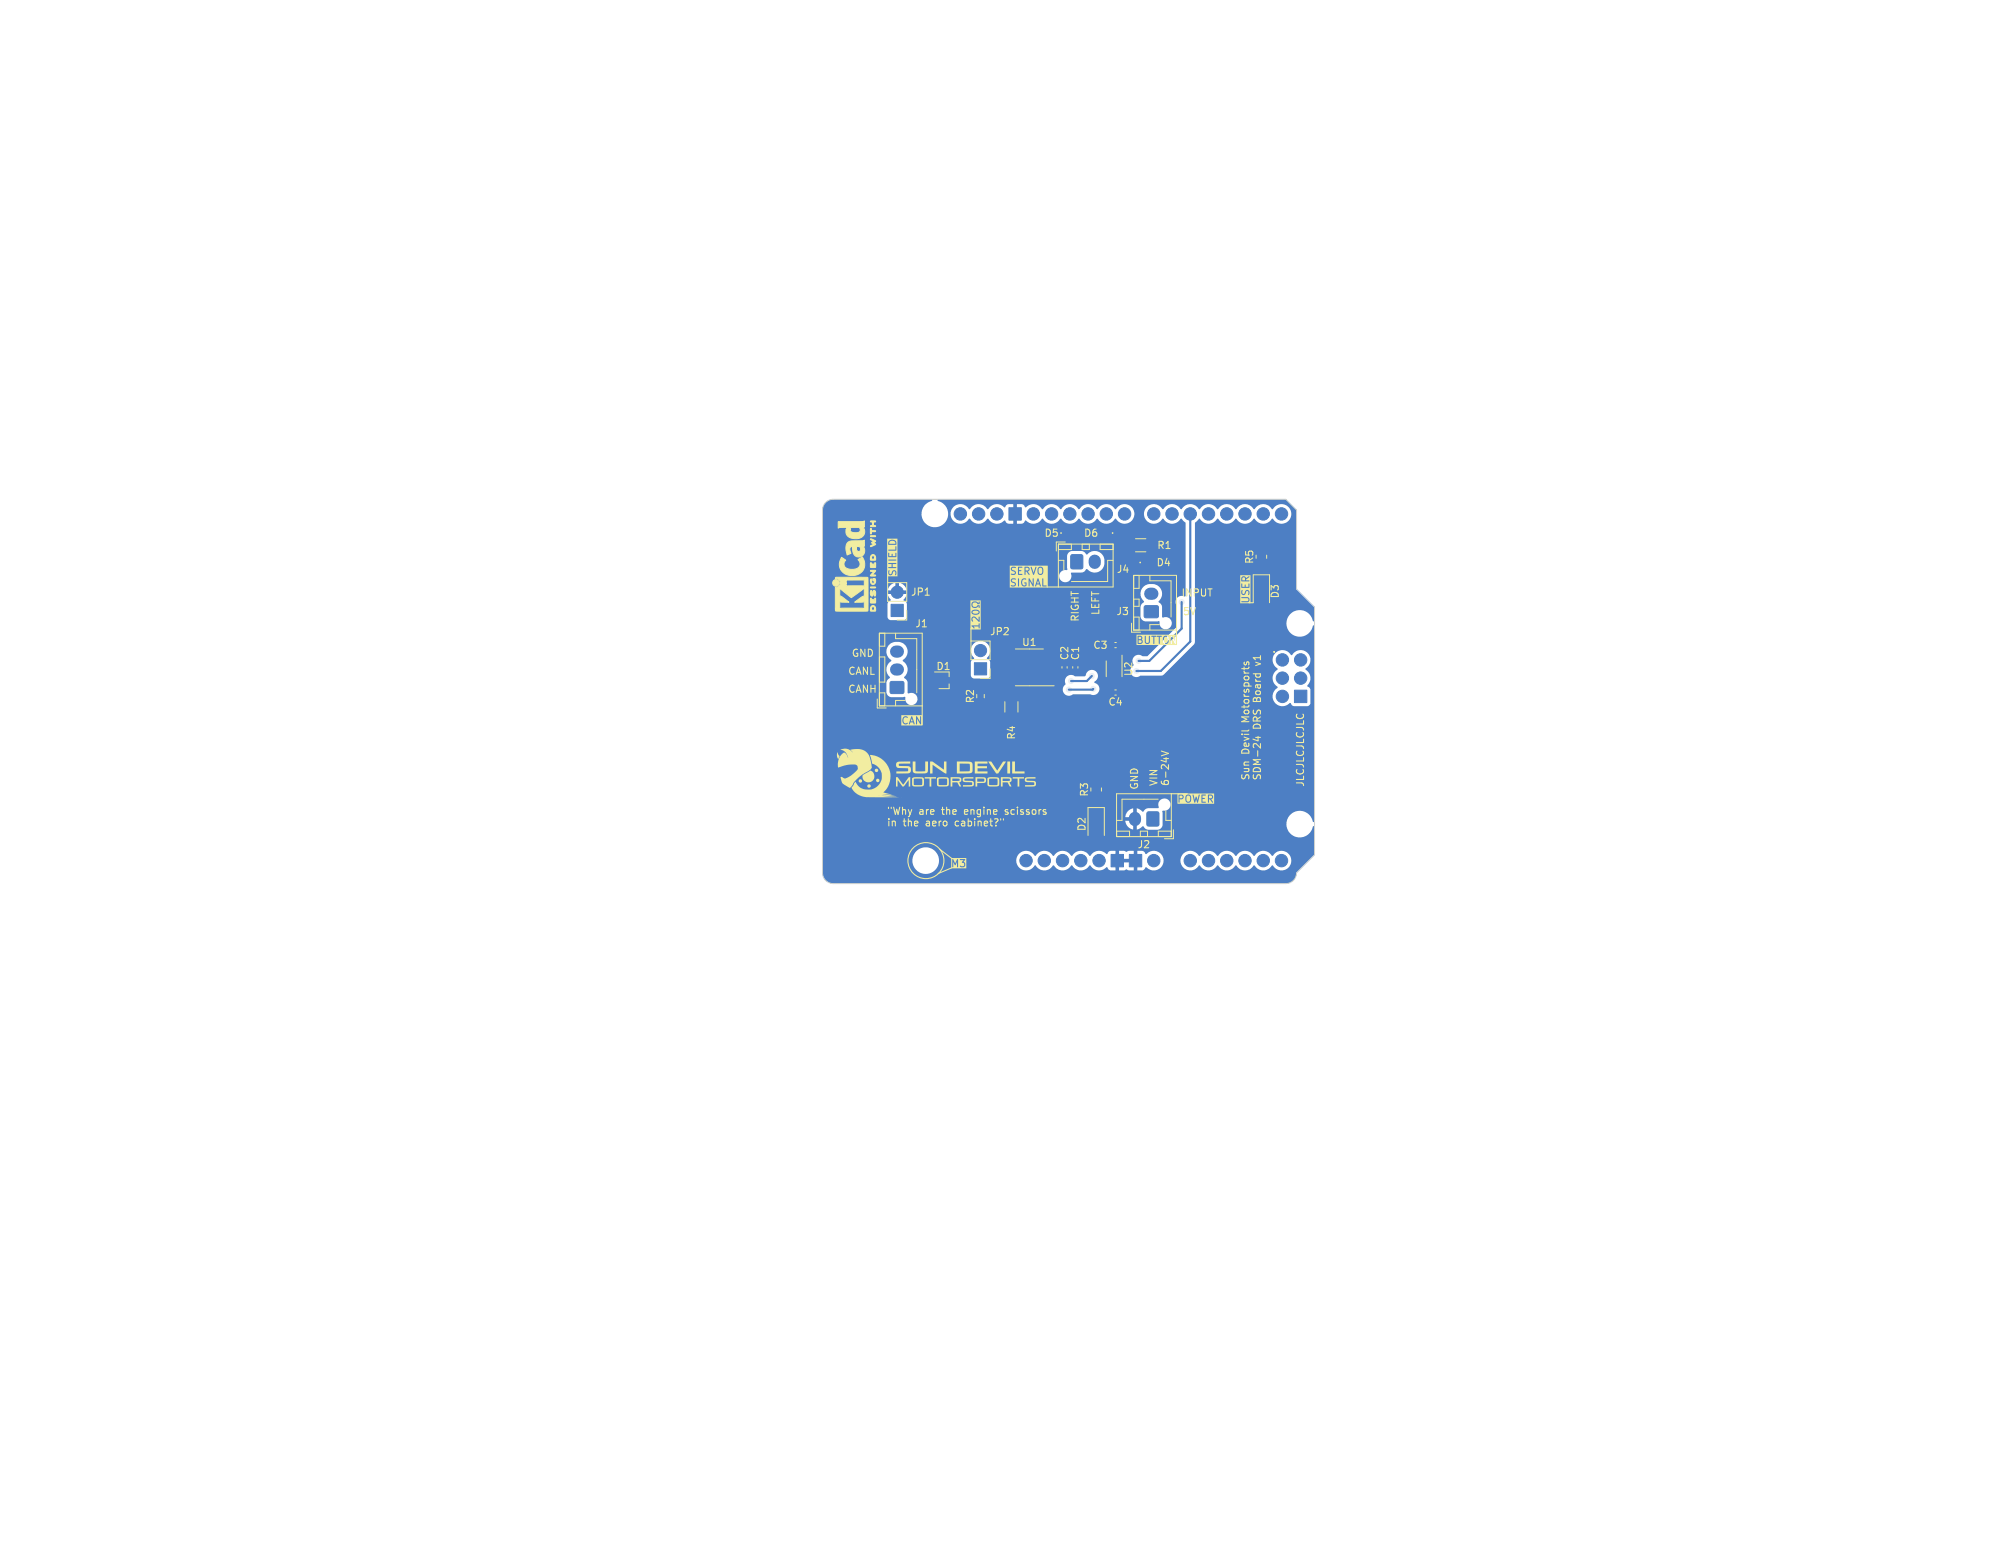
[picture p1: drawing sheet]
<svg xmlns="http://www.w3.org/2000/svg" width="279mm" height="216mm" viewBox="0 0 279 216" stroke-linecap="round" stroke-linejoin="round" font-family="sans-serif">
<defs><g id="words">
<g font-size="1.4" fill="#f2eda1">
<text x="145.3" y="74.9">D5</text>
<text x="150.8" y="74.9">D6</text>
<text x="161" y="76.6">R1</text>
<text x="126.7" y="83.1">JP1</text>
<text x="155.4" y="80">J4</text>
<text x="160.9" y="79">D4</text>
<text x="164.4" y="83.1">INPUT</text>
<text x="174.7" y="78.6" transform="rotate(-90 174.7 78.6)">R5</text>
<text x="178.2" y="83.4" transform="rotate(-90 178.2 83.4)">D3</text>
<text x="127.3" y="87.5">J1</text>
<text x="137.7" y="88.6">JP2</text>
<text x="150.2" y="86.6" transform="rotate(-90 150.2 86.6)">RIGHT</text>
<text x="153.1" y="85.7" transform="rotate(-90 153.1 85.7)">LEFT</text>
<text x="155.3" y="85.8">J3</text>
<text x="164.6" y="85.7">5V</text>
<text x="118" y="94">CANL</text>
<text x="118.5" y="91.5">GND</text>
<text x="130.2" y="93.5">D1</text>
<text x="142.2" y="90.1">U1</text>
<text x="148.9" y="92" transform="rotate(-90 148.9 92)">C2</text>
<text x="150.4" y="92" transform="rotate(-90 150.4 92)">C1</text>
<text x="152.1" y="90.5">C3</text>
<text x="157.8" y="94.2" transform="rotate(-90 157.8 94.2)">U2</text>
<text x="175.6" y="92.1" transform="rotate(-90 175.6 92.1)">v1</text>
<text x="177" y="91.1">.</text>
<text x="118" y="96.5">CANH</text>
<text x="135.8" y="98" transform="rotate(-90 135.8 98)">R2</text>
<text x="154.2" y="98.4">C4</text>
<text x="174" y="100.3" transform="rotate(-90 174 100.3)">Motorsports</text>
<text x="175.6" y="101.4" transform="rotate(-90 175.6 101.4)">DRS</text>
<text x="175.6" y="97.5" transform="rotate(-90 175.6 97.5)">Board</text>
<text x="141.5" y="103.1" transform="rotate(-90 141.5 103.1)">R4</text>
<text x="174" y="104.9" transform="rotate(-90 174 104.9)">Devil</text>
<text x="123.4" y="113.5">&quot;Why</text>
<text x="128" y="113.5">are</text>
<text x="131.4" y="113.5">the</text>
<text x="134.7" y="113.5">engine</text>
<text x="140.6" y="113.5">scissors</text>
<text x="151.7" y="111" transform="rotate(-90 151.7 111)">R3</text>
<text x="158.5" y="110" transform="rotate(-90 158.5 110)">GND</text>
<text x="161.2" y="109.5" transform="rotate(-90 161.2 109.5)">VIN</text>
<text x="162.8" y="109.5" transform="rotate(-90 162.8 109.5)">6-24V</text>
<text x="174" y="108.7" transform="rotate(-90 174 108.7)">Sun</text>
<text x="175.6" y="108.7" transform="rotate(-90 175.6 108.7)">SDM-24</text>
<text x="181.6" y="109.6" transform="rotate(-90 181.6 109.6)">JLCJLCJLCJLC</text>
<text x="123.4" y="115.1">in</text>
<text x="125.8" y="115.1">the</text>
<text x="129.1" y="115.1">aero</text>
<text x="133.4" y="115.1">cabinet?&quot;</text>
<text x="151.3" y="115.8" transform="rotate(-90 151.3 115.8)">D2</text>
<text x="158.3" y="118.3">J2</text>
</g>
</g></defs>
<g fill="#4d7fc4" stroke="#4d7fc4" stroke-width=".14">
<path d="M159.3 84.4l.2-.1 1.7 .1 .1 .1-.1 1.4-.2 .1-1.7-.1v-.2z"/>
<path d="M135.6 92.3h1.7v1.7h-1.7z"/>
<path d="M124.1 84.1h1.7v1.7h-1.7z"/>
<path d="M149.1 77.3l.2-.1 1.4 .1 .1 .1-.1 1.7-.2 .1-1.4-.1-.1-.1z"/>
<path d="M140.5 70.7h1.7v1.7h-1.7z"/>
<path d="M154.7 118.9h1.7v1.8h-1.7z"/>
<path d="M157.2 118.9h1.7v1.8h-1.7z"/>
<path d="M180.2 96.1h1.7v1.7h-1.7z"/>
<path d="M124 94.9l.2-.1 1.6 .1v.2v1.4h-.2h-1.6l-.1-.2z"/>
<path d="M159.7 113.1l.2-.1 1.4 .1v.1v1.7l-.2 .1-1.4-.1-.1-.1z"/>
<circle cx="136.5" cy="90.6" r=".85"/>
<circle cx="124.9" cy="82.4" r=".85"/>
<circle cx="150.5" cy="119.8" r=".86"/>
<circle cx="153" cy="119.8" r=".86"/>
<circle cx="181.1" cy="91.9" r=".86"/>
<circle cx="165.7" cy="119.8" r=".86"/>
<circle cx="168.2" cy="119.8" r=".86"/>
<circle cx="170.8" cy="119.8" r=".86"/>
<circle cx="173.3" cy="119.8" r=".86"/>
<circle cx="175.9" cy="119.8" r=".86"/>
<circle cx="178.4" cy="119.8" r=".86"/>
<circle cx="138.8" cy="71.5" r=".86"/>
<circle cx="142.8" cy="119.8" r=".86"/>
<circle cx="178.4" cy="71.5" r=".86"/>
<circle cx="175.9" cy="71.5" r=".86"/>
<circle cx="173.3" cy="71.5" r=".86"/>
<circle cx="170.8" cy="71.5" r=".86"/>
<circle cx="168.2" cy="71.5" r=".86"/>
<circle cx="165.7" cy="71.5" r=".86"/>
<circle cx="163.2" cy="71.5" r=".86"/>
<circle cx="160.6" cy="71.5" r=".86"/>
<circle cx="156.6" cy="71.5" r=".86"/>
<circle cx="154" cy="71.5" r=".86"/>
<circle cx="151.5" cy="71.5" r=".86"/>
<circle cx="148.9" cy="71.5" r=".86"/>
<circle cx="146.4" cy="71.5" r=".86"/>
<circle cx="143.9" cy="71.5" r=".86"/>
<circle cx="145.4" cy="119.8" r=".86"/>
<circle cx="178.5" cy="91.9" r=".86"/>
<circle cx="181.1" cy="94.4" r=".86"/>
<circle cx="147.9" cy="119.8" r=".86"/>
<circle cx="178.5" cy="96.9" r=".86"/>
<circle cx="178.5" cy="94.4" r=".86"/>
<circle cx="133.7" cy="71.5" r=".86"/>
<circle cx="136.2" cy="71.5" r=".86"/>
<circle cx="160.6" cy="119.8" r=".86"/>
</g>
<path d="M152.4 78v.4M124.8 93.2h.2M124.8 90.7h.2M160.1 82.7h.3M158 113.8v.3" fill="none" stroke="#4d7fc4" stroke-width="1.7"/>
<g fill="#ececec" stroke="#ececec" stroke-width=".14">
<circle cx="158.5" cy="92" r=".35"/>
<circle cx="164.5" cy="83.8" r=".35"/>
<circle cx="158.2" cy="93.4" r=".35"/>
<circle cx="157" cy="96.5" r=".35"/>
<circle cx="154.8" cy="75.2" r=".35"/>
<circle cx="154.3" cy="109.1" r=".35"/>
<circle cx="155.8" cy="88.8" r=".35"/>
<circle cx="133.8" cy="94.8" r=".35"/>
<circle cx="142.6" cy="100" r=".35"/>
<circle cx="144.2" cy="93.1" r=".35"/>
<circle cx="158.2" cy="78.3" r=".35"/>
<circle cx="156" cy="75.9" r=".35"/>
<circle cx="147.6" cy="75" r=".35"/>
<circle cx="149.1" cy="94.8" r=".35"/>
<circle cx="152" cy="94.1" r=".35"/>
<circle cx="152.2" cy="95.9" r=".35"/>
<circle cx="148.8" cy="96" r=".35"/>
</g>
<path d="M165.7 71.5v17.8l-4.1 4.1h-3.4M152 94.1l-.7 .7h-2.2M152.2 95.9l-.1 .1h-3.3M164.5 83.8v3.7l-4.5 4.5h-1.5" fill="none" stroke="#4d7fc4" stroke-width=".3"/>
<g fill="#4d7fc4">
<path d="M156 119.5h1.6v.6h-1.6z"/>
<path d="M115 69.9l.5-.3 .5-.1h13.7l.1 .1-.1 .1a1.85 1.85 0 0 0-1.4 2.1 1.85 1.85 0 0 0 2 1.6 1.85 1.85 0 0 0 1.7-1.9h.3v.3a1.38 1.38 0 0 0 1.2 1.1 1.38 1.38 0 0 0 1.4-.7h.1a1.39 1.39 0 0 0 2.5 0h.1a1.46 1.46 0 0 0 2.3 .3l.3 .3 .9 .1v-.9h.5v.9h.7l.2-.1 .2-.3h.1a1.39 1.39 0 0 0 2.3-.3h.1a1.39 1.39 0 0 0 2.4 0h.1a1.39 1.39 0 0 0 2.5 0h.1a1.39 1.39 0 0 0 2.4 0h.1a1.39 1.39 0 0 0 2.4 0h.2a1.37 1.37 0 0 0 2.1 .4 1.37 1.37 0 0 0-.1-2.2 1.37 1.37 0 0 0-2.1 .5h-.1a1.39 1.39 0 0 0-2.4 0h-.1a1.39 1.39 0 0 0-2.4 0h-.2a1.39 1.39 0 0 0-2.4 0h-.1a1.39 1.39 0 0 0-2.4 0h-.2a1.46 1.46 0 0 0-2.3-.3l-.3-.4h-.8v.9h-.5v-.9h-.8l-.2 .1-.2 .3h-.1a1.39 1.39 0 0 0-2.2 .3h-.2a1.39 1.39 0 0 0-2.4 0h-.1a1.37 1.37 0 0 0-1.6-.7 1.37 1.37 0 0 0-1 1.3h-.3a1.91 1.91 0 0 0-1.5-1.8v-.1l.1-.1h48.4l1.5 1.5v11l2.5 2.5v1.9l-.1 .1h-.1a1.86 1.86 0 0 0-2.8-1.4 1.86 1.86 0 0 0-.2 3.1 1.86 1.86 0 0 0 2.9-1l.1-.1h.2v27.2l-.1 .1h-.1a1.86 1.86 0 0 0-2.8-1.3 1.86 1.86 0 0 0-.1 3.1 1.86 1.86 0 0 0 2.9-1.2h.1l.1 .1v3.9l-2.5 2.5-.1 .5-.3 .5-.4 .3-.5 .2h-63.2l-.5-.1-.5-.3-.3-.4-.2-.5v-1.8h12.5v.2a1.85 1.85 0 0 0 2 1.5 1.85 1.85 0 0 0 1.7-1.8h10.8v.2a1.38 1.38 0 0 0 1.1 1.2 1.38 1.38 0 0 0 1.5-.7h.1a1.39 1.39 0 0 0 2.4 0h.1a1.39 1.39 0 0 0 2.4 0h.2a1.39 1.39 0 0 0 2.4 0h.1a1.46 1.46 0 0 0 2.3 .2l.3 .4 .9 .1v-1h.5v1h.7a.51 .51 0 0 1 .7 0h.6v-1h.5v1l.9-.1 .3-.4a1.4 1.4 0 0 0 1.6 .4 1.4 1.4 0 0 0 .9-1.3h2.3v.2a1.38 1.38 0 0 0 1.2 1.2 1.38 1.38 0 0 0 1.4-.7h.2a1.39 1.39 0 0 0 2.4 0h.1a1.39 1.39 0 0 0 2.4 0h.1a1.39 1.39 0 0 0 2.4 0h.2a1.39 1.39 0 0 0 2.4 0h.1a1.37 1.37 0 0 0 2.1 .3 1.37 1.37 0 0 0-.1-2.1 1.37 1.37 0 0 0-2 .4h-.2a1.39 1.39 0 0 0-2.4 0h-.1a1.39 1.39 0 0 0-2.4 0h-.1a1.39 1.39 0 0 0-2.4 0h-.2a1.39 1.39 0 0 0-2.4 0h-.1a1.37 1.37 0 0 0-1.6-.6 1.37 1.37 0 0 0-1 1.3h-2.3v-.2a1.44 1.44 0 0 0-2.5-.7l-.3-.4-.9-.1v1h-.5v-1h-.6a.51 .51 0 0 1-.7 0h-.7v1h-.5v-1l-.9 .1-.3 .4a1.45 1.45 0 0 0-2.3 .2h-.2a1.39 1.39 0 0 0-2.4 0h-.1a1.39 1.39 0 0 0-2.4 0h-.1a1.39 1.39 0 0 0-2.4 0h-.2a1.37 1.37 0 0 0-1.5-.6 1.37 1.37 0 0 0-1 1.3l-10.8-.1a1.86 1.86 0 0 0-1.9-1.8 1.86 1.86 0 0 0-1.8 2h-12.5v-5.7h42.2v.2a1.35 1.35 0 0 0 1.1 1.1v-1.1h.4v1.1l.5-.2 .4-.3 .6 .5 1.7-.1 .3-.2 .1-.3v-1.7a.18 .18 0 0 1 0-.3 .18 .18 0 0 1 .2 0 .86 .86 0 0 0 .9-1 .86 .86 0 0 0-1.1-.7 .86 .86 0 0 0-.5 1.2l-.1 .1h-1.5l-.6 .5-.4-.3-.5-.2v1.1h-.4v-1.1l-.5 .2-.5 .5-.1 .6h.9v.4h-43.1v-21h8.9l.1 .5 .4 .6-.5 .6v1.5l.2 .4 .4 .2h2a.87 .87 0 0 0 .9 1.2 .87 .87 0 0 0 .7-1.3h49.6v.3a1.43 1.43 0 0 0 1 1.1 1.43 1.43 0 0 0 1.4-.4l.2 .3 .3 .1h1.9l.3-.1 .1-.3v-1.9l-.4-.5a1.51 1.51 0 0 0-.3-2.4 1.4 1.4 0 0 0 .4-2.2 1.4 1.4 0 0 0-2.3 .3h-.1a1.4 1.4 0 0 0-2.2-.3 1.4 1.4 0 0 0 .4 2.2 1.49 1.49 0 0 0 0 2.6l-.6 .6-.1 .6h-49.6a.85 .85 0 0 0-1.1-.4l-.1-.1v-.4h21.5a.88 .88 0 0 0 .6 .8 .88 .88 0 0 0 .9-.1h2.4a.88 .88 0 0 0 1.2-.6 .88 .88 0 0 0-.7-1.1l.1-.1a.85 .85 0 0 0 .1-1.5h4.8l.1 .2a.88 .88 0 0 0 1.4 .5l3.1-.1 4.4-4.5 .1-16.7 .5-.6h.2a1.39 1.39 0 0 0 2.4 0h.1a1.39 1.39 0 0 0 2.4 0h.1a1.39 1.39 0 0 0 2.4 0h.2a1.39 1.39 0 0 0 2.4 0h.1a1.37 1.37 0 0 0 2.1 .4 1.37 1.37 0 0 0-.1-2.2 1.37 1.37 0 0 0-2 .5h-.2a1.39 1.39 0 0 0-2.4 0h-.1a1.39 1.39 0 0 0-2.4 0h-.1a1.39 1.39 0 0 0-2.4 0h-.2a1.39 1.39 0 0 0-2.4 0h-.1a1.39 1.39 0 0 0-2.4 0h-.2a1.39 1.39 0 0 0-2.4 0h-.1a1.38 1.38 0 0 0-2.1-.4 1.38 1.38 0 0 0 .1 2.1 1.38 1.38 0 0 0 2-.4h.2a1.39 1.39 0 0 0 2.4 0h.1l.5 .6v10.1a.3 .3 0 0 1-.4 0 .88 .88 0 0 0-.9 .5 .88 .88 0 0 0 .1 1v2.8l-4 4.1h-.8a.87 .87 0 0 0-1.1 .1 .87 .87 0 0 0-.1 1.2l-.4 .5-.1 .3h-4.8a.93 .93 0 0 0-1.4 .7h-1.5a.89 .89 0 0 0-1.1 .1 .89 .89 0 0 0-.2 1.1l-.3 .4-.1 .3h-21.5l-.1-1.1-.2-.4a.22 .22 0 0 1-.2-.2 .22 .22 0 0 1 .1-.2 1.4 1.4 0 0 0-.3-2.1v-.1a1.35 1.35 0 0 0 .6-1.3h8.8l.1 .4 .4 .6-.4 .5v2l.1 .2 .3 .2 1.9-.1 .3-.2v-2.1l-.1-.2-.3-.2v-.1a1.36 1.36 0 0 0-.3-2.3 1.36 1.36 0 0 0-2 1.3h-8.8v-.1a1.45 1.45 0 0 0-2-1.1 1.45 1.45 0 0 0-.6 2.2l.4 .4a1.58 1.58 0 0 0-.7 1.2h-8.9v-7.3h9l.2 .3 .2 .1h2l.2-.1 .1-.3 .1-1.8-.2-.3-.3-.3 .4-.8h-.8h33.4l.1 .4 .4 .6-.5 .7v1.4a.74 .74 0 0 0 .7 .7h1.8l.1 .1a.87 .87 0 0 0 .9 1 .87 .87 0 0 0 .8-1.1 .87 .87 0 0 0-1.2-.5l-.1-.1v-1.4a.85 .85 0 0 0-.5-.7v-.1a1.4 1.4 0 0 0 .3-1.8 1.4 1.4 0 0 0-1.7-.6 1.36 1.36 0 0 0-1.1 1.4h-33.4l-.1-.5h.9v-.2l-.4-.6-.6-.3v.9h-.6v-.9l-.4 .2-.3 .3-.3 .6h.9v.5h-.9l.1 .4 .3 .4-.4 .5-.1 1.9h-9v-5.7h32.9a.88 .88 0 0 0 1.1 .8 .88 .88 0 0 0 .6-1.3h1.6l.3-.2 .2-.3h.2a1.4 1.4 0 0 0 1.7 .3 1.4 1.4 0 0 0 .6-1.7 1.37 1.37 0 0 0-1-1.1 1.37 1.37 0 0 0-1.4 .5l-.1-.1a.78 .78 0 0 0-.6-.4h-1.5l-.4 .3-.2 .4 .1 1.9-.2 .1a.85 .85 0 0 0-1 .8h-32.9v-9.2l.1-.6z"/>
</g>
<g fill="none" stroke="#f2eda1" stroke-width=".15">
<path d="M123.6 79.6v1.5M128.4 98.3v2.6M135.2 87.5v1.7M145.8 81.7h1.5M163.8 87.7v2M173.9 83.9h.6M130.8 118.2l1.7 1.3M163.1 110.5h2.2M132.5 120.8l-1.9 .8"/>
<circle cx="128.9" cy="119.8" r="2.51"/>
</g>
<g fill="#f2eda1">
<path d="M144.5 80.8l.1 .4h-.2z"/>
<path d="M144.6 79.1l.2-.1 .3 .1v.5l-.2 .3-.3-.1z"/>
<path d="M142.8 79l.3 .1 .1 .2-.4 .1z"/>
<path d="M140.6 78.7h5.3v3.1h-5.3v-.9h.1l.1 .2 .5 .2-.1 .2h-.5l.2 .1h.4h.5l.1-.5h.2l.3 .5h.9v-.7l.5 .7 .3-.1 .1 .1 .1-.2h.4l.1 .2h.9v-.1h-.5v-1l-.1 .1v1h-.2l-.4-1.1-.4 1h-.2l-.1-1v.1v.7l-.6-.8v1.1h-.4v-.5h-.2l.2 .1v.2l-.2 .1a.43 .43 0 0 1-.3-.5 .43 .43 0 0 1 .5-.3l-.1-.2h-.3l-.2 .3-.1 .3h-.2v-.5l-.1-.1-.1 1.1h-.4l.1-.2v-.2l-.5-.3v-.1l.1-.2 .4 .1v-.1l-.5-.1-.1 .1-.1 .3h-.1v-1.7h.1l.1 .2 .5 .3-.1 .2h-.5l.2 .1h.4h1.4l.1-.4h.1l.4 .4v-.1l-.2-.3 .2-.3-.1-.3h.3l.3 1h.1l.2-.4h.3l.2 .4h.3l.3-.2v-.7l-.2-.2h-.3l-.2 .2-.1 .5h-.3l.2-.6-.1-.1-.3 .8-.3-.8h-.9l-.1 1.1h-.3l-.4-.1v-.4l.3-.1h-.3v-.4h.4v-.1h-.5l-.1 1.1h-.4l.1-.2v-.3l-.5-.2v-.1l.1-.2 .4 .1v-.2h-.5l-.1 .1-.1 .2h-.1z"/>
</g>
<path d="M173.2 92.2v.3M173.5 92.5l.1-.3 .1-.1 .2 .2-.1 .3M175.5 92.4l-.7 .2M174.8 102.6h.7M175.1 102.5v.6l-.7-.2" fill="none" stroke="#f2eda1" stroke-width=".15"/>
<g fill="#f2eda1">
<path d="M158.5 89.1l.4 .1v.2l-.4 .1z"/>
<path d="M158.5 88.6l.3 .1 .1 .2-.4 .1z"/>
<path d="M162.1 88.8l.1-.2 .3 .2 .1 .4-.2 .3-.3-.1z"/>
<path d="M158.2 88.4h5.6v1.4h-5.6v-.2h.6l.3-.2h.3l.2 .2h.3l.2-.2v-.8h.5v1h.1v-1h.3h.3l.1 1h.1v-.4h.4l.1 .3 .2 .1h.9v-.7l.5 .7h.1v-1.1h-.1v.8l-.6-.8v1.1h-.5l.2-.3v-.4l-.1-.2-.2-.2h-.2l-.3 .2v.5h-.4v-.6h.2v-.1h-1.7l-.1 .9-.1 .1-.3-.1v-.9l-.1 .1v.8h-.3l-.2-.4 .1-.1v-.3l-.2-.1h-.4v1.1h-.2z"/>
<path d="M132.4 119.4h2.1v1.5h-2.1v-.2h.3v-.7l.3 .4 .2-.4v.7h.2v-1.1l.7 .1-.2 .3 .3 .2v.2l-.1 .2-.5-.1 .1 .2h.4l.3-.2v-.3l-.3-.2 .3-.3-.1-.1h-1l-.3 .6-.4-.6v1.1h-.2z"/>
<path d="M123.8 75.4a.46 .46 0 0 1 .5-.1 .46 .46 0 0 1 .3 .4h-.8z"/>
<path d="M123.5 75h1.4v5.2h-1.4v-.4h.1l.3 .3h.1l.5-.6 .1 .1v.5l.2-.2-.1-.4-.2-.1-.3 .1-.2 .4-.2-.1v-.4l-.2 .4h-.1v-.8l.2 .1 1.1-.1-.1-.1h-.4v-.4h.4h.1l-.1-.1h-1v.1h.4v.4l-.6 .1v-1h.2h1.1l-.1-.1-1.2 .1v-.5l.2 .1 1.1-.1-.1-.6-.1 .1v.4h-.3l-.1-.3-.1 .3h-.3v-.4l-.1-.1-.1 .6h-.1v-.9l.2 .1 1.1-.1-.1-.6-.1 .1v.4l-1.1 .1v-.8h.2h1.1l-.1-.5-.4-.2-.5 .1-.2 .3v.3h-.1z"/>
</g>
<path d="M133 114.4v.5M134.3 112.7v.6M134.7 112.9l-.4 .1M139.7 114v.2M139.9 113.3l.3 .1M140.2 112.7l-.3 .1 .1 .2h.2" fill="none" stroke="#f2eda1" stroke-width=".15"/>
<g fill="#f2eda1">
<path d="M165.2 110.9l.1-.2 .3 .2 .1 .4-.2 .3-.3-.1z"/>
<path d="M164.2 110.7l.4 .1v.3h-.4z"/>
<path d="M168.3 110.7l.4 .1v.3h-.4z"/>
<path d="M163.9 110.5h5.1v1.4h-5.1v-.2h.3v-.4h.8l.2 .4h.4l.2-.4v-.5l-.1-.1h.3l.3 1 .2-.5 .2 .5h1.6v-.4h.1l.4 .4h.1l-.3-.4 .3-.3-.2-.3-.5-.1v1.1l-.8-.1v-.4h.3l-.3-.1v-.4h.5l-.1-.1h-.5v1.1h-.5l.2-1.1-.1 .1-.2 .7-.2-.5-.2 .5-.2-.8-.9 .1-.1 .1-.1 .5h-.8l.5-.1 .1-.3-.3-.3h-.4v1.1h-.2z"/>
</g>
<path d="M161.7 104.5l1 .4-1 .3" fill="none" stroke="#f2eda1" stroke-width=".15"/>
<g fill="#f2eda1">
<path d="M126.9 100l.2 .4h-.3z"/>
<path d="M125.5 99.6h2.9v1.4h-2.9v-.7h.1l.1 .4 .3 .1 .5-.1 .1 .1 .1-.2h.4l.1 .2h.4l.1-.7 .5 .7v-1.1l-.1 .1v.7l-.5-.8-.1 1.1h-.2l-.4-1.1-.4 1h-.2l.1-.1a.4 .4 0 0 1-.6-.3 .4 .4 0 0 1 .6-.4l-.1-.2h-.5l-.1 .3-.1 .3h-.1z"/>
<path d="M135.4 85.1a.47 .47 0 0 1 .8 .2 .51 .51 0 0 1-.8-.1z"/>
<path d="M135.1 83.6h1.4v4h-1.4v-.5h.1l.4 .4 .1-.1-.2-.2h.7l.1 .3 .1-.1-.1-.6-.1 .3h-1.1v-.8h.1l.2 .2v-.4l.1-.1h.2l.6 .6 .1-.1-.1-.7-.1 .1v.4l-.6-.5-.2 .1-.2 .4h-.1v-1l.6 .3 .5-.1 .2-.2-.1-.3-.4-.1h-.4l-.2 .1-.1 .3h-.1v-1h.1l.1 .2 .3 .1h.4l.2-.2 .1 .2 .1-.3h-.3a.35 .35 0 0 1-.4 .2 .35 .35 0 0 1-.3-.4 .36 .36 0 0 1 .3-.2 .36 .36 0 0 1 .4 .2h.3v-.4l-.2 .1v.2l-.3-.3-.5 .1-.1 .1-.1 .4h-.1z"/>
<path d="M173 80.4h.3v.4h-.4z"/>
<path d="M172.7 80.1h1.4v3.9h-1.4v-.2h1l.2-.2v-.3l-.2-.2h-.8l-.1 .2h.9l.1 .3-.1 .1-1 .1v-1.2h.1l.2 .2h.2l.2-.1 .1-.4h.2l.1 .1v.4l.1-.2v-.3l-.2-.2-.3 .1-.3 .5-.2-.1 .1-.4-.1-.1-.1 .5h-.1v-.8h.2h1v-.6l-.1 .1v.4h-.4v-.3l-.1 .3h-.4v-.4l-.1-.1v.6h-.1v-.9h.2h1v-.1h-.4v-.1l.4-.4v-.1l-.4 .3-.3-.3-.3 .1-.1 .2v.4h-.1z"/>
</g>
<path d="M128.8 82.9h.6" fill="none" stroke="#f2eda1" stroke-width=".15"/>
<g fill="none" stroke="#f2eda1" stroke-width=".14">
<path d="M147.3 75.7h7.7v6h-7.7zM147.3 75.7h1.9v.8h-1.9M147.3 78h.8v1.3M148.3 75.4h-1.3v1.3M150.6 75.7h1v.8h-1zM154.9 75.7h-1.7v.8h1.7M154.9 78h-.7v3h-5M158.1 76.8h1.4M158.1 75h1.4M176.3 77.3v.4M122.1 97.3v1.2h1.3M122.4 88.1h6v10.2h-6z"/>
<path d="M122.4 88.1v1.9h.8v-1.9M122.4 91.4h.8v3.6h-.8zM122.4 98.2v-1.8h.8v1.8M123.6 81.1h2.6v2.6h-2.6zM124.7 88.1v.8h2.9v7.5M126 97.5h-1.3v.7M126.2 85v1.3h-1.3M135.2 89.2h2.6v2.6h-2.6zM137 96.7v.4M137.8 93.1v1.3h-1.3M139.9 97.7v1.4M141.7 97.7v1.4"/>
<path d="M147.8 92.8v.2M148.6 92.8v.2M149.3 92.8v.2M150.1 92.8v.2M155.2 89.4h.2M155.2 90.2h.2M155.2 96h.2M155.2 96.8h.2M157.5 86.7v1.3h1.3M157.8 80.1h6v7.6h-6zM157.8 80.1h.8v1.8h-.8zM157.8 83.4h.8v1h-.8z"/>
<path d="M157.8 87.7v-1.8h.8v1.8M160.1 80.1v.7h2.9v5.1M161.4 87h-1.3v.7M174.5 83.9v-3.9h2.2v3.9M153.3 109.7v.4"/>
<circle cx="147.7" cy="74.2" r=".05"/>
<circle cx="154.9" cy="74.2" r=".05"/>
</g>
<g fill="#f2eda1">
<path d="M140.2 106h.4v1.7h-.4z"/>
<path d="M140.9 106h.4v1.4h1.3v.3h-1.7z"/>
<path d="M128.7 108.2h1.6v.2h-.7v1.1h-.2v-1.1h-.7z"/>
<path d="M141 108.2h1.6v.2h-.7v1.1h-.2v-1.1h-.7z"/>
<path d="M116.6 104.7l.1 .4a.34 .34 0 0 1 0 .5l-.2-.5z"/>
<path d="M135.7 106h1.8v.3h-1.4v.4h1.3v.2h-1.3v.5h1.4v.3h-1.8z"/>
<path d="M137.6 106h.4l.8 1.3 .8-1.3h.5l-1.1 1.7h-.3z"/>
<path d="M129.5 106h.3l1.6 1.1v-1.1h.4v1.7l-.4-.1-1.6-1.1v1.2h-.3z"/>
<path d="M120.1 107.9l.8-.5a.49 .49 0 0 1 .6 0 .49 .49 0 0 1 .2 .5 .81 .81 0 0 1-.8 1 .81 .81 0 0 1-.8-1z"/>
<path d="M135.8 108.2h.8a.45 .45 0 0 1 .7 .4 .45 .45 0 0 1-.7 .4h-.6v.5h-.2v-1.1h.2v.4h.7a.24 .24 0 0 0 .3-.2 .24 .24 0 0 0-.3-.2h-.9z"/>
<path d="M124.7 108.2h.3l.7 1 .8-1h.2v1.3h-.2v-.9a1.67 1.67 0 0 1-.9 .9l-.6-.9v.9h-.3z"/>
<path d="M127.1 106h.3v1.3h1.4v-1.3h.4v.9a.52 .52 0 0 1-.3 .7l-1.1 .1a.57 .57 0 0 1-.6-.1 .57 .57 0 0 1-.1-.7z"/>
<path d="M132.3 108.2h1a.41 .41 0 0 1 .5 .2 .41 .41 0 0 1-.2 .6l.2 .5h-.2l-.3-.6h-.7v.6h-.3v-1.1h.3v.3h.9a.16 .16 0 0 0 .1-.2 .16 .16 0 0 0-.2-.1h-1.1z"/>
<path d="M139.3 108.2h1a.41 .41 0 0 1 .5 .2 .41 .41 0 0 1-.2 .6l.2 .5h-.2l-.3-.6h-.7v.6h-.3v-1.1h.3v.3h.8a.16 .16 0 0 0 .2-.2 .16 .16 0 0 0-.2-.1h-1.1z"/>
<path d="M133.2 106l2 .1a.59 .59 0 0 1 .2 .7 .55 .55 0 0 1-.2 .8l-2 .1v-1.4h.4v1.1h1.3a1.19 1.19 0 0 0 0-1.1h-1.7z"/>
<path d="M134.1 108.3l.3-.1h1.1v.2h-1.1a.15 .15 0 0 0-.1 .1 .15 .15 0 0 0 .1 .2h.6a.42 .42 0 0 1 .6 .4 .42 .42 0 0 1-.6 .4h-.9v-.2h.6a.6 .6 0 0 0 .6-.1 .22 .22 0 0 0 0-.3 .22 .22 0 0 0-.2 0l-1-.1-.1-.1z"/>
<path d="M142.7 108.3l.4-.1h1.1v.2h-1.1a.15 .15 0 0 0-.2 .1 .15 .15 0 0 0 .1 .2h.7a.42 .42 0 0 1 .5 .4 .42 .42 0 0 1-.5 .4h-1v-.2h.6a.59 .59 0 0 0 .7-.1 .22 .22 0 0 0 0-.3 .22 .22 0 0 0-.3 0l-.9-.1-.1-.1z"/>
<path d="M127 108.3l.2-.1h.5a.75 .75 0 0 1 .9 .2v.1a.76 .76 0 0 1-.2 1h-1.2a.42 .42 0 0 1-.2-.7h.2v.5h.8a.29 .29 0 0 0 .3 0 .29 .29 0 0 0 .1-.4v-.4a.2 .2 0 0 0-.1-.1 .2 .2 0 0 0-.2 0h-.8l-.1 .4h-.2z"/>
<path d="M130.4 108.3l.3-.1h.5a.75 .75 0 0 1 .9 .2v.1a.76 .76 0 0 1-.3 1h-1.2a.42 .42 0 0 1-.2-.7h.3v.5h.7a.29 .29 0 0 0 .4 0 .29 .29 0 0 0 .1-.4l-.1-.4a.2 .2 0 0 0-.1-.1 .2 .2 0 0 0-.2 0h-.8v.4h-.3z"/>
<path d="M137.5 108.3l.2-.1h.5a.75 .75 0 0 1 .9 .2v.1a.76 .76 0 0 1-.2 1h-1.2a.42 .42 0 0 1-.2-.7h.2v.5h.8a.29 .29 0 0 0 .3 0 .29 .29 0 0 0 .1-.4v-.4a.2 .2 0 0 0-.1-.1 .2 .2 0 0 0-.3 0h-.8v.4h-.2z"/>
<path d="M124.8 106.1l.4-.1h1.5v.3l-1.6 .1 .1 .2h.8a.56 .56 0 0 1 .8 .5 .56 .56 0 0 1-.7 .6h-1.3v-.3h1.1a.33 .33 0 0 0 .5-.1v-.3a.62 .62 0 0 0-.7-.1h-.7a.45 .45 0 0 1-.2-.8z"/>
<path d="M117 104.4a1.38 1.38 0 0 1 1.7 .4l-.3-.4a2.02 2.02 0 0 1 2.8 1.4l.1 .6a.81 .81 0 0 1-.6 1.1 4.3 4.3 0 0 0-2.2 2 .27 .27 0 0 1-.2 .2 .27 .27 0 0 1-.3-.2 1.2 1.2 0 0 1-.9-1.3l.1-.1a.67 .67 0 0 0 1 0l.7-.5a.72 .72 0 0 0 .5-1l-.2-.1a4.1 4.1 0 0 0-2.5 .3 1.82 1.82 0 0 1 .9-2l.2 .2 .3 .5-.1-.1a1.24 1.24 0 0 0-1-1z"/>
<path d="M121.1 105.1a2.98 2.98 0 0 1 2.7 2 2.98 2.98 0 0 1-.8 3.2l1.2 .3h-1.4l2.1 .2h-2.2l2.5 .2h-2.1a10.6 10.6 0 0 1-3.3-.2h2.7h-2.7l-.5-.3-.4-.4-.4-.4 .6-.9a1.9 1.9 0 0 0 2.9 .8 1.9 1.9 0 0 0 0-3l-.2-.2a.42 .42 0 0 1-.5-.5z"/>
<circle cx="121" cy="109.4" r=".24"/>
<circle cx="122" cy="107.2" r=".24"/>
<circle cx="122.2" cy="108.6" r=".24"/>
<circle cx="119.8" cy="108.7" r=".24"/>
</g>
<g fill="#f2eda1" stroke="#f2eda1" stroke-width=".14">
<path d="M121.2 74.6h.6h.1l-.7 .1z"/>
<path d="M121.2 81.7h.6l.1 .1h-.7z"/>
<path d="M121.2 73.6h.1v.3h.5l.1 .1h-.6v.3h-.1z"/>
<path d="M121.2 72.5h.7v.2h-.3v.5h.3v.1h-.7v-.1h.3v-.5h-.3z"/>
<path d="M121.3 77.3a.39 .39 0 0 1 .5 0 .39 .39 0 0 1 .1 .5l-.1 .2-.6-.1v-.1h.6v-.1a.26 .26 0 0 0-.3-.4 .26 .26 0 0 0-.2 .4v.1h-.1z"/>
<path d="M121.3 84.4a.45 .45 0 0 1 .6 .1 .45 .45 0 0 1 0 .6l-.7-.1v-.1h.6v-.1a.26 .26 0 0 0-.3-.4 .27 .27 0 0 0-.2 .5h-.1z"/>
<path d="M121.2 79.4h.4a.15 .15 0 0 1 .3 0 .15 .15 0 0 1-.1 .2l-.4 .4h.3a.11 .11 0 0 1 .2 0 .11 .11 0 0 1 0 .2 .11 .11 0 0 1-.2 0h-.3a.13 .13 0 0 1-.2-.1 .13 .13 0 0 1 .1-.1l.4-.4-.5-.1z"/>
<path d="M121.2 80.6h.1v.3a.24 .24 0 0 0 .3 .3 .24 .24 0 0 0 .2-.4l-.1-.1-.1 .1a.19 .19 0 0 1 0-.3 .19 .19 0 0 1 .3 .1 .43 .43 0 0 1 0 .6 .43 .43 0 0 1-.6 .1l-.1-.4z"/>
<path d="M121.2 78.3l.1 .1v.5h.2v-.4l.1 .4h.2v-.6l.1 .1v.4a.2 .2 0 0 1 0 .2 .2 .2 0 0 1-.3 0h-.4z"/>
<path d="M121.2 83.3h.1v.5h.2v-.4l.1 .4h.2v-.5l.1 .4a.2 .2 0 0 1 0 .2 .2 .2 0 0 1-.3 0h-.2a.2 .2 0 0 1-.2 0 .2 .2 0 0 1 0-.2z"/>
<path d="M121.2 75l.7 .3v.1l-.3 .1 .3 .2-.1 .1a.64 .64 0 0 1-.6 .2l.4-.2-.1-.1a.16 .16 0 0 1-.2-.2 .16 .16 0 0 1 .3-.1v-.1l-.4-.2z"/>
<path d="M121.2 82.2l.1 .1 .1 .5a.52 .52 0 0 1 .3-.6l.1 .1a.51 .51 0 0 1 0 .7l-.1-.1a.32 .32 0 0 0 0-.5l-.1 .1a.32 .32 0 0 1 0 .3 .32 .32 0 0 1-.3 .1l-.1-.3z"/>
<path d="M117.1 77.6l.6 .3a.83 .83 0 0 0 .3 1.3 1.22 1.22 0 0 0 1.7-.6v-.3l-.3-.4 .7-.3a1.63 1.63 0 0 1 0 1.9 1.63 1.63 0 0 1-1.8 .6 1.59 1.59 0 0 1-1.2-2.5z"/>
<path d="M116.7 72.6h3.3l.3-.1v.9h-.2a1 1 0 0 1 .1 1.2 1 1 0 0 1-1.1 .4 1.04 1.04 0 0 1-1.3-1.3h.5a.8 .8 0 0 0 1 .4 .41 .41 0 0 0 .5-.2 .41 .41 0 0 0-.2-.5h-1.1l-.2 .3h-.5l.1-.3h-.9l-.3 .1z"/>
<path d="M118 75.5a1.99 1.99 0 0 1 1.5-.2l.8-.1v.8h-.2a.87 .87 0 0 1-.3 1.5 .87 .87 0 0 1-1.1-1v-.2h.5a.33 .33 0 0 0 .2 .4 .33 .33 0 0 0 .4-.2v-.2l-.2-.2h-.4v.2h-.5v-.2a.54 .54 0 0 0-.4 .4 .54 .54 0 0 0 .2 .5l-.6 .3v-.2a1.83 1.83 0 0 1 .1-1.6z"/>
<path d="M116.3 80.4h4.5v4.6h-4.5v-.2h.6l.3-.1h2.8l.3 .1v-1.1l-.3 .1h-1l1-.7 .3-.1v-1.2l-1.8 1.4-1.6-1.4v1.2l.3 .1 1 .7h-1l-.3-.1v1.1h-.6v-3.1a.62 .62 0 0 0 .7-.5h.8v.4l1.7-.1 .8 .1v-.9h-.1h-2.4v.5h-.8a.71 .71 0 0 0-.7-.7z"/>
<circle cx="116.4" cy="81.1" r=".47"/>
</g>
<g fill="none" stroke="#f2eda1" stroke-width=".14">
<path d="M132.1 95.2v.7h-1.4M132.1 93.5v.7M141.3 95.5h5.5M141.3 90.3h3.9M154 92v2.2M156.2 91.2v3M151.5 116.3v-3.9h2.2v3.9M155.4 110.5h7.7v6h-7.7zM155.5 116.5v-.8h1.7v.8M158.7 116.5v-.8h1v.8M161.2 111.2h-5v3h-.7M162.3 112.9v1.3h.7"/>
<path d="M163 115.7h-1.7v.8M163.3 115.5v1.3h-1.2"/>
<circle cx="158.7" cy="78.3" r=".05"/>
</g>
<path d="M115 69.9l.4-.3 .6-.1h63l1.5 1.5v11l2.5 2.5v34.5l-2.5 2.5a1.5 1.5 0 0 1-1.5 1.5h-63a1.5 1.5 0 0 1-1.5-1.5v-50.5l.1-.5z" fill="none" stroke="#d0d2cd" stroke-width=".14"/>
<use href="#words"/>
</svg>
